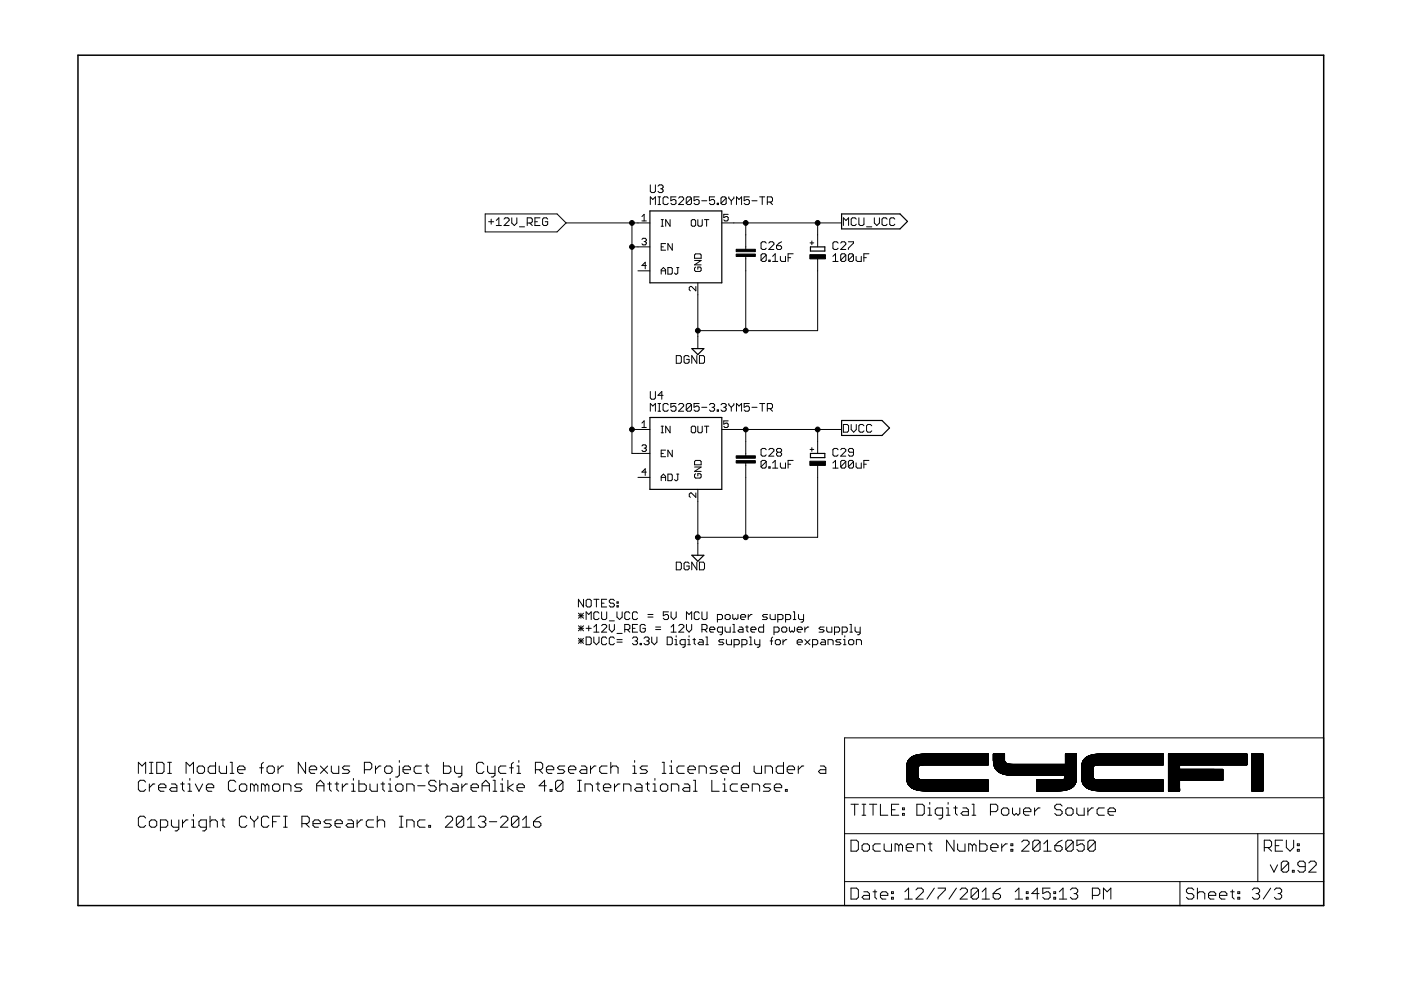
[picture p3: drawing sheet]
<svg xmlns="http://www.w3.org/2000/svg" width="297mm" height="210mm" viewBox="0 0 297 210" stroke-linecap="round" stroke-linejoin="round" font-family="sans-serif">
<g fill="none" stroke="#000" stroke-width=".21">
<path d="M137.9 39.2v1.4l.2 .2h.6l.3-.2v-1.4M139.5 39.5l.3-.3h.5l.3 .3v.3l-.3 .2M102.9 45.4h15.2l1.9 1.9-1.9 1.9h-15.2zM103.6 47h1.1M104.1 46.5v1M105.2 46.7l.6-.5v1.6M105.2 47.8h1.1M106.9 46.5l.2-.3h.6l.2 .3v.2l-1 1.1h1M108.5 46.2v1.1l.6 .5 .5-.5v-1.1M110.1 48.1h1.1M111.8 47.3h.8l.3-.3v-.5l-.3-.3h-.8v1.6M112.3 47.3l.6 .5"/>
<path d="M113.4 47h.5M114.5 46.2h-1.1v1.6h1.1M116.1 46.5l-.2-.3h-.6l-.3 .3v1l.3 .3h.6l.2-.3v-.5h-.5M120 47.3h17.8M134 52.3h3.8M134 47.3v48.8h3.8M135.3 57.4h2.5M136.1 45.9l.5-.5v1.4M136.1 46.8h.9M136.1 50.8l.2-.3h.5l.2 .3-.2 .4M136.6 51.2h.2M136.8 51.2l.2 .3-.2 .4h-.5l-.2-.2"/>
<path d="M137 56.3h-.9l.7-.7v1.4M137.9 43.4v-1.7l.5 .6 .6-.6v1.7M139.5 43.4h.6M139.5 41.7h.6M139.8 41.7v1.7M140.1 40h.2M140.2 48h.5M140.2 46.6h.5M140.2 58.1v-.9l.5-.5 .4 .5v.9M140.2 52.3h.5M140.2 57.4h.9M140.3 40l.3 .3v.3l-.3 .2h-.5l-.3-.2"/>
<path d="M140.4 46.6v1.4M141.1 51.6h-.9v1.4h.9M141.6 56.7h.7l.2 .3v.9l-.2 .2h-.7zM141.7 42l-.3-.3h-.5l-.3 .3v1.1l.3 .3h.5l.3-.3M142.1 46.6v1.4l-1-1.4v1.4M142.5 51.6v1.4l-.9-1.4v1.4M143.3 41.7h-1.1v.9l.6-.3h.2l.3 .3v.5l-.3 .3h-.5l-.3-.3M143.5 56.7h.4M143.7 56.7v1.2l-.2 .2-.5-.2M143.9 42l.2-.3h.6l.2 .3v.3l-1 1.1h1M146.6 42v1.1l-.3 .3h-.5l-.3-.3M146.6 42l-.3-.3h-.5l-.3 .3v1.1"/>
<path d="M146.6 42l-1.1 1.1M146.8 46.6h.5l.2 .2v.9l-.2 .3h-.5l-.2-.3v-.9zM147.3 55.2h1.4l-1.4 1h1.4M147.5 56.6l-.2 .3v.4l.2 .3h.9l.3-.3v-.4l-.3-.3h-.4v.5M147.5 53.8h.9l.3 .3v.7h-1.4v-.7zM148 46.6v1.1l.2 .3h.5l.2-.3v-1.1M148 60v13.9M148.2 41.7h-1v.9l.5-.3h.3l.2 .3v.5l-.2 .3h-.6l-.2-.3M148.8 42.6h1.1M149.4 46.6h.9M149.8 46.6v1.4M151.5 41.7h-1.1v.9l.8-.3 .3 .3v.5l-.3 .3h-.5l-.3-.3"/>
<path d="M152.1 43.1h.2v.3h-.2zM153 47.3h25.4M154 42v1.1l-.3 .3h-.6l-.2-.3M154 42l-.3-.3h-.6l-.2 .3v1.1M154 42l-1.1 1.1M154.4 45.4h-.9v.7l.7-.2 .2 .2v.5l-.2 .2h-.5l-.2-.2M154.5 41.7v.3l.5 .6M155 42.6v.8M155.6 41.7v.3l-.6 .6M156.1 43.4v-1.7l.6 .6 .5-.6v1.7M158.1 47.3v5.6M158.1 54.4v15.7"/>
<path d="M158.9 41.7h-1.1v.9l.8-.3 .3 .3v.5l-.3 .3h-.5l-.3-.3M159.4 42.6h1.1M161.1 41.7h1M161.6 41.7v1.7M162.5 51.5l-.3-.2h-.6l-.2 .2v1.1l.2 .3h.6l.3-.3M162.5 54.1l-.3-.3h-.6l-.2 .3v1.1M162.5 54.1v1.1l-.3 .2h-.6l-.2-.2M162.5 54.1l-1.1 1.1M162.7 42.8h.8l.3-.2v-.6l-.3-.3h-.8v1.7M163 55.2h.3v.2h-.3zM163 51.5l.3-.2h.5l.3 .2v.3l-1.1 1.1h1.1M163.2 42.8l.6 .6"/>
<path d="M163.8 55.4h1.1M163.8 54.4l.6-.6v1.6M164.6 52.1h.9l.2 .2v.3l-.2 .3h-.6l-.3-.3zM165.5 54.4v.8l.2 .2h.8v-1M165.7 51.3l-1.1 .8M167.1 54.6h.5M168.2 53.8h-1.1v1.6M171.7 51.5h.8M172.1 51.1v.8M173.4 47.3v5M173.4 54.9v15.2h-25.4M176.6 55.4h1.1"/>
<path d="M176.6 54.4l.5-.6v1.6M177.7 51.5l-.3-.2h-.5l-.3 .2v1.1l.3 .3h.5l.3-.3M178.2 51.5l.3-.2h.5l.3 .2v.3l-1.1 1.1h1.1M178.8 47.8v-1.6l.6 .5 .5-.5v1.6M179.3 54.1l-.3-.3h-.5l-.3 .3v1.1M179.3 54.1v1.1l-.3 .2h-.5l-.3-.2M179.3 54.1l-1.1 1.1M179.9 51.3h1.1v.2l-1.1 1.1v.3M181 54.1l-.3-.3h-.6l-.2 .3v1.1M181 54.1v1.1l-.3 .2h-.6l-.2-.2M181 54.1l-1.1 1.1M181.5 54.4v.8l.3 .2h.8v-1"/>
<path d="M181.5 46.5l-.2-.3h-.6l-.2 .3v1l.2 .3h.6l.2-.3M182.1 46.2v1.3l.3 .3h.5l.3-.3v-1.3M183.2 54.6h.5M183.7 48.1h1.1M184.2 53.8h-1v1.6M185.4 46.2v1.1l.5 .5 .6-.5v-1.1M188.1 46.5l-.3-.3h-.5l-.3 .3v1l.3 .3h.5l.3-.3M189.7 46.5l-.2-.3h-.6l-.3 .3v1l.3 .3h.6l.2-.3M143.4 75.4h.8l.3 .3v1.1l-.3 .2h-.8zM146.1 75.7l-.3-.3h-.5l-.3 .3v1.1l.3 .2h.5l.3-.2v-.6h-.5M147.5 60.7v1l-.9-1-.5 .3v.4l.3 .3M147.7 75.4v1.6l-1-1.6v1.6"/>
<path d="M148.3 75.4h.8l.3 .3v1.1l-.3 .2h-.8zM134 91.1h3.8M136.1 89.7l.5-.5v1.4M136.1 94.6l.2-.3h.5l.2 .3-.2 .4M136.1 90.6h.9M136.6 95h.2M136.8 95l.2 .2-.2 .5h-.5l-.2-.2M137.9 83v1.4l.2 .2h.6l.3-.2v-1.4M137.9 87.2v-1.6l.5 .5 .6-.5v1.6M139.5 87.2h.6M139.5 85.6h.6M139.8 85.6v1.6"/>
<path d="M140.2 91.8h.5M140.2 90.4h.5M140.2 96.1h.5M140.4 90.4v1.4M140.6 83.8h-1.1l.8-.8v1.6M141.1 95.4h-.9v1.4h.9M141.7 85.8l-.3-.2h-.5l-.3 .2v1.1l.3 .3h.5l.3-.3M142.1 90.4v1.4l-1-1.4v1.4M142.5 95.4v1.4l-.9-1.4v1.4M143.3 85.6h-1.1v.8l.6-.3h.2l.3 .3v.5l-.3 .3h-.5l-.3-.3M143.9 85.8l.2-.2h.6l.2 .2v.3l-1 1.1h1M146.6 85.8l-.3-.2h-.5l-.3 .2v1.1"/>
<path d="M146.6 85.8v1.1l-.3 .3h-.5l-.3-.3M146.6 85.8l-1.1 1.1M146.8 90.4h.5l.2 .2v.9l-.2 .3h-.5l-.2-.3v-.9zM147.3 97.9l.2-.3h.9l.3 .3v.7h-1.4zM147.3 99h1.4l-1.4 .9h1.4M148 90.4v1.1l.2 .3h.5l.2-.3v-1.1M148.2 85.6h-1v.8l.5-.3h.3l.2 .3v.5l-.2 .3h-.6l-.2-.3M148.8 86.4h1.1M149.4 90.4h.9M149.8 90.4v1.4M150.4 85.8l.3-.2h.5l.3 .2v.3l-.3 .3M151 86.4h.2"/>
<path d="M151.2 86.4l.3 .2v.3l-.3 .3h-.5l-.3-.3M152.1 86.9h.2v.3h-.2zM152.9 85.8l.2-.2h.6l.3 .2v.3l-.3 .3M153 91.1h25.4M153.4 86.4h.3M153.7 86.4l.3 .2v.3l-.3 .3h-.6l-.2-.3M154.4 89.2h-.9v.7l.7-.2 .2 .2v.5l-.2 .2h-.5l-.2-.2M154.5 85.6v.2l.5 .6M155 86.4v.8M155.6 85.6v.2l-.6 .6M156.1 87.2v-1.6l.6 .5 .5-.5v1.6M158.1 91.1v5.5"/>
<path d="M158.1 98.2v15.7M158.9 85.6h-1.1v.8l.5-.3h.3l.3 .3v.5l-.3 .3h-.5l-.3-.3M159.4 86.4h1.1M161.1 85.6h1M161.6 85.6v1.6M162.5 95.4l-.3-.3h-.6l-.2 .3v1l.2 .3h.6l.3-.3M162.5 97.9l-.3-.3h-.6l-.2 .3v1.1M162.5 97.9v1.1l-.3 .3h-.6l-.2-.3M162.5 97.9l-1.1 1.1M162.7 86.6h.8l.3-.2v-.6l-.3-.2h-.8v1.6M163 99h.3v.3h-.3zM163 95.4l.3-.3h.5l.3 .3v.2l-1.1 1.1h1.1"/>
<path d="M163.2 86.6l.6 .6M163.8 98.1l.6-.5v1.7M163.8 99.3h1.1M164.9 95.9l-.3-.3v-.2l.3-.3h.6l.2 .3v.2l-.2 .3M164.9 95.9l-.3 .3v.2l.3 .3h.6l.2-.3v-.2l-.2-.3M164.9 95.9h.6M165.5 98.1v.9l.2 .3h.8v-1.2M167.1 98.4h.5M168.2 97.6h-1.1v1.7M171.7 95.3h.8M172.1 94.9v.8M173.4 91.1v5"/>
<path d="M173.4 98.7v15.2h-25.4M176.6 98.1l.5-.5v1.7M176.6 99.3h1.1M177.7 95.4l-.3-.3h-.5l-.3 .3v1l.3 .3h.5l.3-.3M178.2 95.4l.3-.3h.5l.3 .3v.2l-1.1 1.1h1.1M178.8 90h.8l.3 .3v1.1l-.3 .2h-.8zM179.3 97.9l-.3-.3h-.5l-.3 .3v1.1M179.3 97.9v1.1l-.3 .3h-.5l-.3-.3M179.3 97.9l-1.1 1.1M180.5 90v1.1l.5 .5 .5-.5v-1.1M181 95.9h-.9l-.2-.3v-.2l.2-.3h.6l.3 .3v1l-.3 .3h-.6l-.2-.3M181 97.9l-.3-.3h-.6l-.2 .3v1.1"/>
<path d="M181 97.9v1.1l-.3 .3h-.6l-.2-.3M181 97.9l-1.1 1.1M181.5 98.1v.9l.3 .3h.8v-1.2M183.2 98.4h.5M183.2 90.3l-.3-.3h-.5l-.3 .3v1.1l.3 .2h.5l.3-.2M184.2 97.6h-1v1.7M184.8 90.3l-.2-.3h-.6l-.3 .3v1.1l.3 .2h.6l.2-.2M135.3 101.2h2.5M137 100.1h-.9l.7-.7v1.4M140.2 101.9v-.9l.5-.5 .4 .5v.9M140.2 101.2h.9M141.6 100.5h.7l.2 .3v.9l-.2 .2h-.7z"/>
<path d="M143.4 119.2h.8l.3 .3v1l-.3 .3h-.8zM143.5 100.5h.4M143.7 100.5v1.2l-.2 .2-.5-.2M146.1 119.5l-.3-.3h-.5l-.3 .3v1l.3 .3h.5l.3-.3v-.5h-.5M147.5 100.4l-.2 .3v.4l.2 .3h.9l.3-.3v-.4l-.3-.3h-.4v.5M147.5 104.5v1l-.9-1-.5 .3v.4l.3 .3M147.7 119.2v1.6l-1-1.6v1.6M148 103.8v13.9M148.3 119.2h.8l.3 .3v1l-.3 .3h-.8zM122.6 130l1.1 1.1M122.6 130.6h1.1M122.6 132.7l1.1 1.1"/>
<path d="M122.6 133.2h1.1M122.6 135.3l1.1 1.1M122.6 135.9h1.1M123.2 130v1.1M123.2 132.7v1.1M123.2 135.3v1.1M123.7 127.1v1.6l-1.1-1.6v1.6M123.7 130l-1.1 1.1M123.7 132.7l-1.1 1.1M123.7 135.3l-1.1 1.1M124.3 131.4v-1.7l.5 .6 .5-.6v1.7M124.3 135.1h.8l.2 .2v1.1l-.2 .3h-.8z"/>
<path d="M124.3 133.2h1M124.5 127.1h.6l.2 .2v1.1l-.2 .3h-.6l-.2-.3v-1.1zM124.8 132.7v1.1M125.9 127.1h1.1M125.9 132.9l.5-.5v1.6M125.9 135.1v1l.5 .6 .6-.6v-1M125.9 134h1.1M126.4 127.1v1.6M127 130l-.3-.3h-.5l-.3 .3v1.1l.3 .3h.5l.3-.3M127.6 129.7v1.4l.2 .3h.6l.2-.3v-1.4M127.6 127.9h.5M127.6 132.7l.2-.3h.6l.2 .3v.2l-1 1.1h1"/>
<path d="M128.6 127.1h-1v1.6h1M128.6 135.3l-.2-.2h-.6l-.2 .2v1.1l.2 .3h.6l.2-.3M129.2 132.4v1.1l.5 .5 .6-.5v-1.1M129.2 131.6h1.1M130.3 127.3l-.3-.2h-.5l-.3 .2v.3l.3 .3h.5l.3 .3v.2l-.3 .3h-.5l-.3-.3M130.3 135.3l-.3-.2h-.5l-.3 .2v1.1l.3 .3h.5l.3-.3M130.8 128.4h.3v.3h-.3zM130.8 127.6h.3v.3h-.3zM130.8 129.7v1.1l.6 .6 .5-.6v-1.1M130.8 134.3h1.1M130.8 136.1h1.1M130.8 135.6h1.1"/>
<path d="M132.5 133.5h.8l.2-.3v-.5l-.2-.3h-.8v1.6M133 133.5l.5 .5M133.5 130l-.2-.3h-.6l-.2 .3v1.1l.2 .3h.6l.2-.3M134.1 133.2h.5M134.1 135.3l.3-.2h.5l.3 .2v.3l-.3 .3M134.6 135.9h.3M134.9 135.9l.3 .2v.3l-.3 .3h-.5l-.3-.3M135.2 130l-.3-.3h-.5l-.3 .3v1.1l.3 .3h.5l.3-.3M135.2 132.4h-1.1v1.6h1.1M135.7 136.4h.3v.3h-.3zM136.5 135.3l.3-.2h.6l.2 .2v.3l-.2 .3M136.8 132.7l-.3-.3h-.5l-.3 .3v1.1l.3 .2h.5l.3-.2v-.6h-.5"/>
<path d="M137.1 135.9h.3M137.4 135.9l.2 .2v.3l-.2 .3h-.6l-.3-.3M137.4 130.8h1.1M137.4 130.3h1.1M138.2 135.1v1l.5 .6 .6-.6v-1M139 133.5h1.1M139 132.9h1.1M141.5 135.1h.8l.2 .2v1.1l-.2 .3h-.8zM141.7 129.7h-1.1v.9l.6-.3h.3l.2 .3v.5l-.2 .3h-.6l-.3-.3M142.3 129.7v1.1l.5 .6 .6-.6v-1.1M142.3 134h1.1M142.3 132.9l.5-.5v1.6"/>
<path d="M143.1 135.6h.3v1.1M143.1 136.7h.5M143.4 134.8v.3M143.9 132.7l.3-.3h.5l.3 .3v.2l-1.1 1.1h1.1M145.3 136.7h-.8l-.3-.3v-.5l.3-.3h.8v1.4l-.3 .2h-.3M145.5 131.4v-1.7l.6 .6 .5-.6v1.7M145.5 132.4v1.1l.6 .5 .5-.5v-1.1M145.8 136.7h.6M145.8 135.6h.3v1.1M146.1 134.8v.3M146.9 135.6h.5M147.2 135.3v1.1l.2 .3"/>
<path d="M148.3 130l-.3-.3h-.5l-.3 .3v1.1l.3 .3h.5l.3-.3M148.3 135.6h.5l.3 .3v.8h-.8l-.3-.3 .3-.3h.8M148.8 129.7v1.4l.3 .3h.5l.3-.3v-1.4M148.8 133.5h.8l.3-.3v-.5l-.3-.3h-.8v1.6M149.4 133.5l.5 .5M149.6 135.1h.3v1.6M149.6 136.7h.6M150.5 133.5h1.1v-.3l-.3-.3h-.6l-.2 .3v.6l.2 .2h.6M152.1 131.4h.8l.3-.3v-.5l-.3-.3h-.8v1.6M153.2 134h-.8l-.3-.2v-.6l.3-.3h.8v1.4l-.3 .3h-.3M153.5 135.6h-.9l-.2 .3 .2 .2h.6l.3 .3-.3 .3h-.8M153.7 130.6l.3-.3h.5l.3 .3v.5l-.3 .3h-.5l-.3-.3z"/>
<path d="M153.7 132.9v.9l.3 .2h.8v-1.1M154 135.6v.8l.3 .3h.8v-1.1M155.4 132.4h.2v1.6M155.4 130.3v.8l.2 .3 .3-.3 .3 .3 .3-.3v-.8M155.4 134h.5M155.6 136.7h.9l.2-.3v-.5l-.2-.3h-.9v1.6M156.7 132.9h.6l.2 .3v.8h-.8l-.2-.2 .2-.3h.8M157 130.8h1.1v-.2l-.3-.3h-.5l-.3 .3v.5l.3 .3h.5M157.3 136.7h.8l.3-.3v-.5l-.3-.3h-.8v1.6M158.1 132.9h.5M158.4 132.7v1.1l.2 .2M158.6 130.3v1.1"/>
<path d="M158.9 135.1h.3v1.6M158.9 136.7h.6M159.2 133.5h1.1v-.3l-.3-.3h-.5l-.3 .3v.6l.3 .2h.5M159.4 130.3h-.2l-.6 .5M160 135.6v.8l.3 .3h.8M161.1 135.6v1.4l-.3 .2h-.3M161.9 132.4v1.6h-.8l-.3-.2v-.6l.3-.3h.8M162.7 130.3h-.8l-.3 .3 .3 .2h.6l.2 .3-.2 .3h-.9M163.3 130.3v.8l.3 .3h.8v-1.1M163.3 135.9h.5M163.8 135.1l-.2 .2v1.4M164.1 134h.8l.3-.2v-.6l-.3-.3h-.8v1.7"/>
<path d="M164.7 135.6h.5l.3 .3v.5l-.3 .3h-.5l-.3-.3v-.5zM164.9 131.4h.8l.3-.3v-.5l-.3-.3h-.8v1.6M166 135.6v1.1M166 132.9h.6l.2 .3v.6l-.2 .2h-.6l-.3-.2v-.6zM166.6 131.4h.8l.2-.3v-.5l-.2-.3h-.8v1.6M166.8 135.6h-.2l-.6 .5M167.4 132.9v.9l.2 .2 .3-.2 .3 .2 .3-.2v-.9M168.2 129.7h.3v1.7M168.2 131.4h.5M169 133.5h1.1v-.3l-.3-.3h-.5l-.3 .3v.6l.3 .2h.5M169 136.1h1.1v-.2l-.3-.3h-.5l-.3 .3v.5l.3 .3h.5M169.3 130.3v.8l.3 .3h.8"/>
<path d="M170.4 130.3v1.3l-.3 .3h-.3M170.6 132.9v1.1M170.6 135.6l1.1 1.1M171.5 132.9h-.3l-.6 .6M171.7 135.6l-1.1 1.1M172.3 136.7h.8l.3-.3v-.5l-.3-.3h-.8v1.6M174.2 135.6h.5l.3 .3v.8h-.8l-.3-.3 .3-.3h.8M174.7 132.9h-.8l-.2 .3 .2 .3h.6l.2 .3-.2 .2h-.8M175.3 132.9v.9l.3 .2h.8v-1.1M175.6 136.7v-1.1h.8l.2 .3v.8M176.9 134h.8l.3-.2v-.6l-.3-.3h-.8v1.7M178.3 135.6h-.8l-.3 .3 .3 .2h.5l.3 .3-.3 .3h-.8"/>
<path d="M178.6 134h.8l.2-.2v-.6l-.2-.3h-.8v1.7M178.8 136.7h.6M178.8 135.6h.3v1.1M179.1 134.8v.3M180.2 135.6h.5l.3 .3v.5l-.3 .3h-.5l-.3-.3v-.5zM180.2 134h.5M180.2 132.4h.3v1.6M181.3 132.9v.9l.3 .2h.8M181.6 136.7v-1.1h.8l.2 .3v.8M182.4 132.9v1.4l-.3 .3h-.3M179.1 156.4h101.5v35.6h-101.5zM194.7 160h14.8"/>
<path d="M195 159.9h14.5M195.6 159.9h13.9M196.4 159.8h13.1M210.6 160h2.4M210.6 159.9h2.4M210.6 159.8h2.4M225.9 160h2.3M225.9 159.9h2.3M225.9 159.8h2.3M231.9 160h14.7M232.1 159.9h14.5M232.7 159.9h13.9"/>
<path d="M233.6 159.8h13M247.7 160h16.7M247.7 159.9h16.7M247.7 159.8h16.7M265.4 160h2.4M265.4 159.9h2.4M265.4 159.8h2.4M29.3 164v-2.4l.8 .8 .8-.8v2.4M30.9 165.8l-.4-.4h-.8l-.4 .4v1.6l.4 .4h.8l.4-.4M30.9 173.4l-.4-.3h-.8l-.4 .3v1.6l.4 .4h.8l.4-.4M31.7 164h.7M31.7 161.6h.7"/>
<path d="M31.7 174.2l.4-.4h.7l.4 .4v.8l-.4 .4h-.7l-.4-.4zM31.7 166.2v1.6M32.1 161.6v2.4M32.8 166.2h-.4l-.7 .8M33.2 161.6h1.2l.4 .4v1.6l-.4 .4h-1.2zM33.6 167h1.6v-.4l-.4-.4h-.8l-.4 .4v.8l.4 .4h.8M34 175.4h1.2l.4-.4v-.8l-.4-.4h-1.2v2.4M35.6 164h.7M35.6 161.6h.7M36 161.6v2.4M36.3 166.2h.8l.4 .4v1.2h-1.2l-.3-.4 .3-.4h1.2M36.3 173.8v1.2l.4 .4h1.2"/>
<path d="M37.9 173.8v2l-.4 .4h-.4M38.3 166.2h.8M38.7 165.8v1.6l.4 .4M38.7 173.8v1.6M39.5 164v-2.4l.7 .8 .8-.8v2.4M39.9 167.8h.7M39.9 166.2h.3v1.6M39.9 173.8h-.4l-.8 .8M40.2 165.1v.3M40.6 173.8h.4v1.6M40.6 175.4h.8M41 172.7v.4"/>
<path d="M41.4 166.2l.8 1.6 .8-1.6M41.8 162.8l.4-.4h.8l.4 .4v.8l-.4 .4h-.8l-.4-.4zM43.8 167h1.5v-.4l-.4-.4h-.8l-.3 .4v.8l.3 .4h.8M43.8 175.4h-1.2l-.4-.4v-.8l.4-.4h1.2v2l-.4 .4h-.4M44.5 174.2l.4-.4h.8l.4 .4v1.2M44.5 173.1v2.3M45.7 161.6v2.4h-1.2l-.4-.4v-.8l.4-.4h1.2M46.5 162.4v1.2l.4 .4h1.1v-1.6M46.9 173.8h.7M47.3 173.4v1.6l.3 .4M48.8 164h.8M48.8 161.6h.4v2.4"/>
<path d="M50 165.8l-.4-.4h-.8l-.4 .4v1.6l.4 .4h.8l.4-.4M50.4 163.2h1.5v-.4l-.4-.4h-.7l-.4 .4v.8l.4 .4h.7M50.8 166.6l.4-.4h.7l.4 .4v.8l-.4 .4h-.7l-.4-.4zM52.3 173.4l-.4-.3h-.7l-.4 .3v1.6l.4 .4h.7l.4-.4M53.1 173.1v.3l.8 .8M53.9 166.6l-.4-.4h-.4v1.6M53.9 166.6v1.2M53.9 174.2v1.2M53.9 166.6l.4-.4 .4 .4v1.2M54.7 173.1v.3l-.8 .8M55.1 162.8h.7M55.8 161.6l-.4 .4v2"/>
<path d="M56.2 166.6l-.4-.4h-.4v1.6M56.2 166.6v1.2M56.2 166.6l.4-.4 .4 .4v1.2M56.6 162.8l.4-.4h.8l.4 .4v.8l-.4 .4h-.8l-.4-.4zM57 173.4l-.4-.3h-.8l-.4 .3v1.6l.4 .4h.8l.4-.4M57.8 166.6l.4-.4h.7l.4 .4v.8l-.4 .4h-.7l-.4-.4zM57.8 174.2h.8M58.9 162.4v1.6M59.3 173.1h-1.5v2.3M60.1 162.4h-.4l-.8 .8M60.1 167.8v-1.6h1.2l.4 .4v1.2M60.1 173.1h.8"/>
<path d="M60.1 175.4h.8M60.5 173.1v2.3M64 174.6h1.2l.4-.4v-.8l-.4-.3h-1.2v2.3M64 166.2h-1.2l-.3 .4 .3 .4h.8l.4 .4-.4 .4h-1.1M64.8 161.6v2.4l-1.6-2.4v2.4M64.8 174.6l.8 .8M65.6 163.2h1.5v-.4l-.4-.4h-.7l-.4 .4v.8l.4 .4h.7M66.4 174.6h1.5v-.4l-.4-.4h-.8l-.3 .4v.8l.3 .4h.8M67.1 167.8v-1.6l.8-.8 .8 .8v1.6M67.1 166.6h1.6M67.9 162.4l1.6 1.6M69.5 162.4l-1.6 1.6"/>
<path d="M69.5 166.2h.8M69.9 165.8v1.6l.4 .4M70.3 162.4v1.2l.3 .4h1.2v-1.6M70.3 173.8h-1.2l-.4 .4 .4 .4h.8l.4 .4-.4 .4h-1.2M71 166.2h.8M71 174.6h1.6v-.4l-.4-.4h-.8l-.4 .4v.8l.4 .4h.8M71.4 165.8v1.6l.4 .4M72.6 166.2v1.6M73.8 166.2h-.4l-.8 .8M73.8 173.8h.7l.4 .4v1.2h-1.1l-.4-.4 .4-.4h1.1M74.1 162.4h-1.1l-.4 .4 .4 .4h.8l.3 .4-.3 .4h-1.2M74.5 167.8h.8"/>
<path d="M74.5 166.2h.4v1.6M74.9 165.1v.3M75.7 173.8v1.6M76.1 165.4v2.4h1.2l.4-.4v-.8l-.4-.4h-1.2M76.9 173.8h-.4l-.8 .8M77.3 163.2h1.1l.4-.4v-.8l-.4-.4h-1.1v2.4M78.4 166.2v1.2l.4 .4h1.2v-1.6M79.2 173.8h-1.2l-.3 .4v.8l.3 .4h1.2M79.6 162.4v1.6M80 174.2l.4-.4h.8l.4 .4v1.2M80 173.1v2.3M80.8 162.4h-.4l-.8 .8"/>
<path d="M80.8 166.2h.8M81.2 165.8v1.6l.4 .4M81.6 162.8l.3-.4h.8l.4 .4v.8l-.4 .4h-.8l-.3-.4zM82.3 167.8h.8M82.3 166.2h.4v1.6M82.7 165.1v.3M83.9 166.6l.4-.4h.8l.3 .4v.8l-.3 .4h-.8l-.4-.4zM84.7 162.4v2l-.4 .3h-.4M84.7 161.2v.4M84.7 173.1h.7M84.7 175.4h.7M85.1 173.1v2.3"/>
<path d="M85.4 163.2h1.6v-.4l-.4-.4h-.7l-.5 .4v.8l.5 .4h.7M86.2 167.8v-1.6h1.2l.4 .4v1.2M86.2 175.4v-1.6h1.2l.4 .4v1.2M88.6 166.6h1.5M89.3 162.4h-1.1l-.4 .4v.8l.4 .4h1.1M90.1 162.4h.8M90.1 173.8h-1.1l-.4 .4v.8l.4 .4h1.1M90.5 162v1.6l.4 .4M90.9 175h.4v.4h-.4zM92.5 165.8l-.4-.4h-.8l-.4 .4v.4l.4 .4h.8l.4 .4v.4l-.4 .4h-.8l-.4-.4M93.2 166.6l.4-.4h.8l.4 .4v1.2M93.2 165.4v2.4"/>
<path d="M94 161.6v2.4h1.2l.4-.4v-.8l-.4-.4h-1.2M94.4 173.4l.4-.3h.8l.4 .3v.4l-1.6 1.6h1.6M96 166.2h.8l.3 .4v1.2h-1.1l-.4-.4 .4-.4h1.1M96.4 162.4v1.2l.4 .4h1.1M97.9 162.4v2l-.4 .3h-.4M97.9 166.2v1.6M98.3 173.4l-.4-.3h-.8l-.3 .3v1.6M98.3 173.4v1.6l-.4 .4h-.8l-.3-.4M98.3 173.4l-1.5 1.6M99.1 166.2h-.4l-.8 .8M99.1 173.8l.8-.7v2.3M99.1 175.4h1.5"/>
<path d="M99.9 167h1.5v-.4l-.4-.4h-.7l-.4 .4v.8l.4 .4h.7M101.4 173.4l.4-.3h.8l.4 .3v.4l-.4 .4M102.2 166.6h1.6M102.2 167.8v-1.6l.8-.8 .8 .8v1.6M102.2 174.2h.4M102.6 162l-.4-.4h-.8l-.4 .4v1.6l.4 .4h.8l.4-.4M102.6 174.2l.4 .4v.4l-.4 .4h-.8l-.4-.4M103.4 162.4v1.2l.4 .4h1.1M103.8 174.2h1.5M104.5 165.4h.4v2.4M104.5 167.8h.8M104.9 162.4v2l-.4 .3h-.3"/>
<path d="M106.1 167.8h.8M106.1 166.2h.4v1.6M106.1 173.4l.4-.3h.8l.4 .3v.4l-1.6 1.6h1.6M106.5 165.1v.3M107.3 162.4h-1.2l-.4 .4v.8l.4 .4h1.2M107.7 165.4v2.4M108.1 162.8h.7M108.8 161.6l-.4 .4v2M108.8 166.2l-1.1 .8 1.1 .8M109.6 164h.8M109.6 162.4h.4v1.6M109.6 167h1.6v-.4l-.4-.4h-.8l-.4 .4v.8l.4 .4h.8"/>
<path d="M110 173.4v1.6l-.4 .4h-.8l-.4-.4M110 173.4l-.4-.3h-.8l-.4 .3v1.6M110 161.2v.4M110 173.4l-1.6 1.6M110.8 175.4h1.6M110.8 173.8l.8-.7v2.3M113.1 174.2h1.2l.4 .4v.4l-.4 .4h-.8l-.4-.4zM113.5 163.2h1.2l.4-.4v-.8l-.4-.4h-1.2v2.4M114.3 163.2l.8 .8M114.7 173.1l-.8 .3-.8 .8M115.8 163.2h1.6v-.4l-.4-.4h-.8l-.4 .4v.8l.4 .4h.8M115.8 166.6h-1.5l1.2-1.2v2.4"/>
<path d="M116.6 167.4h.4v.4h-.4zM119.4 165.8l-.4-.4h-.8l-.4 .4v1.6M119.4 165.8v1.6l-.4 .4h-.8l-.4-.4M119.4 165.8l-1.6 1.6M119.7 162.4h-1.1l-.4 .4 .4 .4h.8l.3 .4-.3 .4h-1.2M120.5 163.2h1.6v-.4l-.4-.4h-.8l-.4 .4v.8l.4 .4h.8M122.5 165.4h.8M122.5 167.8h.8M122.9 165.4v2.4M123.3 162.4h.7l.4 .4v1.2h-1.1l-.4-.4 .4-.4h1.1M124 167.8v-1.6h1.2l.4 .4v1.2M125.2 162.4v1.6"/>
<path d="M126.4 162.4h-.4l-.8 .8M126.4 166.2h.7M126.8 165.8v1.6l.3 .4M127.9 167h1.6v-.4l-.4-.4h-.8l-.4 .4v.8l.4 .4h.8M128.7 162.4h-1.1l-.5 .4v.8l.5 .4h1.1M129.5 162.8l.4-.4h.8l.3 .4v1.2M129.5 161.6v2.4M130.3 166.2v1.6M131.4 166.2h-.4l-.7 .8M132.2 167.8v-1.6h1.2l.4 .4v1.2M134.2 164h.7M134.2 162.4h.4v1.6"/>
<path d="M134.6 161.2v.4M134.9 166.2h.8l.4 .4v1.2h-1.2l-.3-.4 .3-.4h1.2M136.9 166.2h.8M137.3 162.4h-1.2l-.4 .4 .4 .4h.8l.4 .4-.4 .4h-1.2M137.3 165.8v1.6l.4 .4M138.5 167.8h.7M138.5 166.2h.4v1.6M138.9 165.1v.3M140 166.6l.4-.4h.8l.4 .4v.8l-.4 .4h-.8l-.4-.4zM140.4 164h.8M140.4 161.6h.4v2.4M142 164h.7"/>
<path d="M142 162.4h.3v1.6M142.3 161.2v.4M142.3 167.8v-1.6h1.2l.4 .4v1.2M145.1 162.4h-1.2l-.4 .4v.8l.4 .4h1.2M145.1 166.2h.8l.3 .4v1.2h-1.1l-.4-.4 .4-.4h1.1M145.9 163.2h1.5v-.4l-.4-.4h-.8l-.3 .4v.8l.3 .4h.8M147 165.4h.4v2.4M147 167.8h.8M148.2 164v-1.6h1.2l.4 .4v1.2M150.9 165.4v2.4h1.6M152.1 162.4h-1.2l-.4 .4 .4 .4h.8l.4 .4-.4 .4h-1.2M152.9 163.2h1.5v-.4l-.3-.4h-.8l-.4 .4v.8l.4 .4h.8"/>
<path d="M153.3 167.8h.8M153.3 166.2h.3v1.6M153.6 165.1v.3M156.4 166.2h-1.2l-.4 .4v.8l.4 .4h1.2M156.8 161.6v2.4h-1.2l-.4-.4v-.8l.4-.4h1.2M157.2 167h1.5v-.4l-.4-.4h-.8l-.3 .4v.8l.3 .4h.8M159.5 167.8v-1.6h1.2l.4 .4v1.2M159.9 162.4v1.2l.4 .4h1.2v-1.6M162.2 164v-1.6h1.2l.4 .4v1.2M163.4 166.2h-1.2l-.4 .4 .4 .4h.8l.4 .4-.4 .4h-1.2M164.2 167h1.5v-.4l-.3-.4h-.8l-.4 .4v.8l.4 .4h.8M166.1 161.6v2.4h-1.1l-.4-.4v-.8l.4-.4h1.1"/>
<path d="M166.5 167.4h.4v.4h-.4zM166.9 163.2h1.6v-.4l-.4-.4h-.8l-.4 .4v.8l.4 .4h.8M169.2 162.4v1.6M170.4 162.4h-.4l-.8 .8M173.9 162.4h.8l.4 .4v1.2h-1.2l-.4-.4 .4-.4h1.2M179.1 176.8h101.5M179.1 169.1h101.5M180.4 170.5h1.6M180.4 178.1h1.2l.4 .4v1.6l-.4 .4h-1.2zM181.2 170.5v2.3M182.8 172.8h.8M182.8 170.5h.8"/>
<path d="M182.8 179.3l.4-.4h.7l.4 .4v.8l-.4 .4h-.7l-.4-.4zM183.2 170.5v2.3M184.3 170.5h1.6M185.1 170.5v2.3M186.7 170.5v2.3h1.5M186.7 178.9h-1.2l-.4 .4v.8l.4 .4h1.2M187.5 178.9v1.2l.3 .4h1.2v-1.6M189 171.7h.8M190.6 170.5h-1.6v2.3h1.6M190.6 179.3l-.4-.4h-.4v1.6M190.6 179.3l.4-.4 .3 .4v1.2M190.6 179.3v1.2"/>
<path d="M191.3 172.5h.4v.3h-.4zM191.3 171.3h.4v.4h-.4zM192.1 179.7h1.6v-.4l-.4-.4h-.8l-.4 .4v.8l.4 .4h.8M192.2 164h2.4M192.2 163.2h2.4M192.2 162.8h2.4M192.2 164.7h2.4M192.2 165.2h2.8M192.2 165.1l2.7 .1M192.2 165.1h2.6M192.2 165l2.6 .1M192.2 165h2.5"/>
<path d="M192.2 164.9l2.5 .1M192.2 164.9h2.5M192.2 164.8h2.5M192.2 164.8h2.4M192.2 164.6h2.4M192.2 164.5h2.4M192.2 164.4h2.4M192.2 164.3h2.4M192.2 164.2h2.4M192.2 164.1h2.4M192.2 163.9h2.4M192.2 163.8h2.4"/>
<path d="M192.2 163.7h2.4M192.2 163.6h2.4M192.2 163.5h2.4M192.2 163.4h2.4M192.2 163.3h2.4M192.2 163.1h2.4M192.2 163h2.4M192.2 162.9h2.4M192.2 162.7h2.5M192.3 165.4h17.2M192.3 165.3h3.5M192.3 165.2l3.1 .1"/>
<path d="M192.3 165.5h17.2M192.3 162.1h17.2M192.3 162h17.2M192.3 165.6h17.2M192.3 161.9h17.2M192.3 165.7h17.2M192.3 165.8h17.2M192.3 161.8h17.2M192.4 165.8h17.1M192.4 161.7h17.1M192.4 161.6h17.1M192.4 165.9h17.1"/>
<path d="M192.4 166h17.1M192.4 161.5h17.1M192.4 166.1h17.1M192.5 166.1h17M192.5 161.4h17M192.5 166.2h17M192.5 161.3h17M192.6 166.3h16.9M192.6 161.2h16.9M192.6 166.4h16.9M192.6 161.1h16.9M192.7 161.1h16.8"/>
<path d="M192.7 166.5h16.8M192.7 161h16.8M192.8 166.6h16.7M192.8 160.9h16.7M192.8 166.7h16.7M192.9 166.7h16.6M192.9 160.8h16.6M193 166.8h16.5M193 160.8h16.5M193 160.7h16.5M193.1 160.7h16.4M193.1 166.9h16.4"/>
<path d="M193.1 160.6h16.4M193.2 160.6h16.3M193.2 167h16.3M193.3 167h16.2M193.3 160.5h16.2M193.4 160.5h16.1M193.4 167.1h16.1M193.5 167.2h16M193.5 160.4h16M193.6 167.2h15.9M193.7 167.3h15.8M193.7 160.3h15.8"/>
<path d="M193.8 160.3h15.7M193.8 167.3h15.7M194 167.4h15.5M194 160.2h15.5M194.1 160.1h15.4M194.1 167.4h15.4M194.3 167.5h15.2M194.3 160.1h15.2M194.4 170.5h1.2l.4 .4v1.6l-.4 .3h-1.2zM194.4 160h15.1M194.5 167.5h15M194.6 162.9h-2.4"/>
<path d="M194.7 162.7h-2.5M194.7 162.6h-2.5M194.7 167.6h14.8M194.7 162.5h-2.5M194.8 162.5h-2.6M194.8 162.4h-2.6M194.9 162.3l-2.7 .1M195.1 162.3h-2.8M195.1 167.6h14.4M195.4 162.2l-3.1 .1M195.6 167.7h13.9M196.7 172.8h.8"/>
<path d="M196.7 171.3h.4v1.5M196.8 178.9h.8M197.1 170.1v.4M197.2 178.5v1.6l.4 .4M199.9 172.8h-1.2l-.4-.3v-.8l.4-.4h1.2v1.9l-.4 .4h-.4M200.6 172.8h.8M200.6 171.3h.4v1.5M201 170.1v.4M202.2 171.3h.8M202.3 178.1v2.4l-1.6-2.4v2.4M202.6 170.9v1.6l.4 .3M203 178.9v1.2l.4 .4h1.2v-1.6"/>
<path d="M204.2 171.3h.7l.4 .4v1.1h-1.1l-.4-.3 .4-.4h1.1M206.1 172.8h.8M206.1 170.5h.4v2.3M206.2 179.3l-.4-.4h-.4v1.6M206.2 179.3v1.2M206.2 179.3l.3-.4 .4 .4v1.2M207.7 178.1v2.4h1.2l.4-.4v-.8l-.4-.4h-1.2M209.5 162.2h-17.2M210 172.1h1.2l.3-.4v-.8l-.3-.4h-1.2v2.3M210.1 179.7h1.5v-.4l-.4-.4h-.8l-.3 .4v.8l.3 .4h.8M210.6 161.3h2.4M210.6 161.2h2.4"/>
<path d="M210.6 161.1h2.4M210.6 161h2.4M210.6 160.9h2.4M210.6 160.8h2.4M210.6 160.7h2.4M210.6 160.6h2.4M210.6 160.5h2.4M210.6 160.4h2.4M210.6 160.3h2.4M210.6 160.2h2.4M210.6 160.1h2.4M210.6 161.6h2.5"/>
<path d="M210.6 161.6l2.6 .1M210.6 161.5h2.5M210.6 161.4h2.4M210.6 161.3l2.4 .1M210.7 161.9h2.7M210.7 161.8h2.7M210.7 161.8h2.6M210.7 161.7h2.5M210.7 162h3.2M210.7 161.9h3M210.7 162.1h17.5M210.7 162l17.5 .1"/>
<path d="M210.7 162.2h17.5M210.8 162.3h17.4M210.8 162.4h17.4M210.8 162.5h17.4M210.8 162.6h17.4M210.9 162.6h17.3M210.9 162.7h17.3M210.9 162.8h17.3M211 162.9h17.2M211.1 163h17.1M211.1 163.1h17.1M211.2 163.1h17"/>
<path d="M211.2 163.2h17M211.3 163.3h16.9M211.4 163.4h16.8M211.5 163.5h16.7M211.6 163.6h16.6M211.7 163.7h16.5M211.8 163.7h16.4M211.9 163.8h16.3M212 163.8h16.2M212.1 163.9h16.1M212.2 163.9h16M212.3 164h15.9"/>
<path d="M212.3 171.7l.4-.4h.8l.4 .4v.8l-.4 .3h-.8l-.4-.3zM212.4 178.9v1.6M212.4 164h15.8M212.6 164.1h15.6M212.8 164.1h15.4M212.9 164.2h15.3M213.2 164.3h15M213.4 164.3h14.8M213.6 178.9h-.4l-.8 .8M213.8 164.4h14.4M214.3 178.9h.4v.4h-.4zM214.4 164.4h13.8"/>
<path d="M214.7 171.3v1.2l.4 .3 .4-.3 .3 .3 .4-.3v-1.2M216.6 178.5l.4-.4h.8l.4 .4v.4l-1.6 1.6h1.6M217 172.1h1.6v-.4l-.4-.4h-.8l-.4 .4v.8l.4 .3h.8M219.4 171.3v1.5M219.8 165.4h8.4M219.8 166.4h8.1M219.8 166.3h8.1M219.8 166.1h8.2M219.8 165.9h8.3M219.8 165.7h8.3M219.8 165.6h8.3M219.8 165.5h8.4"/>
<path d="M220.5 171.3h-.4l-.7 .8M220.5 178.5l-.4-.4h-.7l-.4 .4v1.6M220.5 178.5v1.6l-.4 .4h-.7l-.4-.4M220.5 178.5l-1.5 1.6M221.3 178.9l.8-.8v2.4M223.6 179.3h1.2l.4 .4v.4l-.4 .4h-.8l-.4-.4zM224.9 167.7h-5.1M225 165.3h3.2M225.2 170.9l-.4-.4h-.8l-.4 .4v.4l.4 .4h.8l.4 .4v.4l-.4 .3h-.8l-.4-.3M225.2 178.1l-.8 .4-.8 .8M225.3 165.3h2.9M225.4 167.6l-5.6 .1"/>
<path d="M225.6 165.2h2.6M225.7 165.1h2.5M225.8 167.6h-6M225.8 165h2.4M225.8 164.9h2.4M225.8 164.7h2.4M225.8 164.8h2.4M225.8 164.6h2.4M225.8 164.5h2.4M225.9 161.6h2.3M225.9 162h2.3M225.9 161.9h2.3"/>
<path d="M225.9 161.8h2.3M225.9 161.7h2.3M225.9 161.5h2.3M225.9 161.4h2.3M225.9 161.3h2.3M225.9 161.2h2.3M225.9 161.1h2.3M225.9 161h2.3M225.9 160.9h2.3M225.9 160.8h2.3M225.9 160.7h2.3M225.9 160.6h2.3"/>
<path d="M225.9 160.5h2.3M225.9 160.4h2.3M225.9 160.3h2.3M225.9 160.2h2.3M225.9 160.1h2.3M225.9 167.5l-6.1 .1M226 171.7l.4-.4h.7l.4 .4v.8l-.4 .3h-.7l-.4-.3zM226.2 167.5h-6.4M226.4 167.4h-6.6M226.5 167.4h-6.7M226.7 167.3h-6.9M226.8 167.3h-7"/>
<path d="M226.9 167.2h-7.1M227 167.2h-7.2M227.1 167.1h-7.3M227.2 167l-7.4 .1M227.2 167h-7.4M227.4 166.9l-7.6 .1M227.4 166.9h-7.6M227.5 166.8l-7.7 .1M227.5 166.8h-7.7M227.5 178.5l-.4-.4h-.7l-.4 .4v1.6M227.5 178.5v1.6l-.4 .4h-.7l-.4-.4M227.5 178.5l-1.5 1.6"/>
<path d="M227.6 166.7l-7.8 .1M227.6 166.7h-7.8M227.7 166.6l-7.9 .1M227.7 166.6h-7.9M227.8 166.5l-8 .1M227.8 166.5h-8M227.9 166.4l-8.1 .1M227.9 166.3h-8.1M228 166.2h-8.2M228 166.1h-8.2M228 166h-8.2M228.1 165.9l-8.3 .1"/>
<path d="M228.1 165.8l-8.3 .1M228.1 165.8h-8.3M228.2 165.6h-8.4M228.2 165.5h-8.4M228.2 165.4h-8.4M228.3 171.3v1.2l.4 .3h1.2v-1.5M229.3 164h2.4M229.3 163.2h2.4M229.3 162.8h2.5M229.3 164.7h2.5M229.3 165.1h2.6M229.3 165l2.6 .1"/>
<path d="M229.3 165h2.6M229.3 164.9l2.5 .1M229.3 164.9h2.5M229.3 164.8h2.5M229.3 164.7h2.4M229.3 164.6h2.4M229.3 164.5h2.4M229.3 164.4h2.4M229.3 164.3h2.4M229.3 164.2h2.4M229.3 164.1h2.4M229.3 163.9h2.4"/>
<path d="M229.3 163.8h2.4M229.3 163.7h2.4M229.3 163.6h2.4M229.3 163.5h2.4M229.3 163.4h2.4M229.3 163.3h2.4M229.3 163.1h2.4M229.3 163h2.4M229.3 162.9h2.4M229.3 162.7h2.5M229.3 162.5h2.6M229.4 165.4h17.2"/>
<path d="M229.4 165.3h3.5M229.4 165.2l3.1 .1M229.4 165.2h2.7M229.4 165.1l2.6 .1M229.4 165.5h17.2M229.4 162.1h17.2M229.4 165.6h17.2M229.4 162h17.2M229.4 161.9h17.2M229.4 165.7h17.2M229.4 161.8h17.2M229.5 165.8h17.1"/>
<path d="M229.5 161.8h17.1M229.5 161.7h17.1M229.5 165.9h17.1M229.5 161.6h17.1M229.5 166h17.1M229.5 161.5h17.1M229.6 166.1h17M229.6 161.5h17M229.6 161.4h17M229.6 166.2h17M229.6 161.3h17M229.7 166.3h16.9"/>
<path d="M229.7 161.2h16.9M229.7 166.4h16.9M229.7 161.1h16.9M229.8 161.1h16.8M229.8 166.5h16.8M229.8 161h16.8M229.9 178.1h-1.6v1.2l.8-.4h.4l.4 .4v.8l-.4 .4h-.8l-.4-.4M229.9 166.6h16.7M229.9 160.9h16.7M230 166.7h16.6M230 160.9h16.6M230 160.8h16.6"/>
<path d="M230.1 160.8h16.5M230.1 166.8h16.5M230.1 160.7h16.5M230.2 166.9h16.4M230.2 160.7h16.4M230.3 166.9h16.3M230.3 160.6h16.3M230.3 167h16.3M230.4 167h16.2M230.4 160.5h16.2M230.5 160.5h16.1M230.5 167.1h16.1"/>
<path d="M230.6 167.2h16M230.6 160.4h16M230.7 171.3v1.5M230.7 160.4h15.9M230.7 167.2h15.9M230.8 167.3h15.8M230.8 160.3h15.8M230.9 160.3h15.7M230.9 167.3h15.7M231.1 167.4h15.5M231.1 160.2h15.5M231.2 160.1h15.4"/>
<path d="M231.2 167.4h15.4M231.4 167.5h15.2M231.4 160.1h15.2M231.6 160h15M231.6 167.5h15M231.8 162.7h-2.5M231.8 162.6h-2.5M231.8 171.3h-.4l-.7 .8M231.8 167.6h14.8M231.9 162.5h-2.6M231.9 162.4h-2.5M232 162.3l-2.6 .1"/>
<path d="M232.2 162.3h-2.8M232.2 178.5l-.4-.4h-.8l-.3 .4v1.6M232.2 178.5v1.6l-.4 .4h-.8l-.3-.4M232.2 178.5l-1.5 1.6M232.2 167.6h14.4M232.5 162.2l-3.1 .1M232.7 167.7h13.9M234.1 171.3h-1.1l-.4 .4v.8l.4 .3h1.1M234.9 172.1h1.6v-.4l-.4-.4h-.8l-.4 .4v.8l.4 .3h.8M246.6 162.2h-17.2M247.7 164h11.5M247.7 161.6h16.7"/>
<path d="M247.7 162.4h2.4M247.7 163.2h11.5M247.7 162.8h2.4M247.7 164.7h11.5M247.7 165.4h11.5M247.7 166.2h2.4M247.7 167h2.4M247.7 166.6h2.4M247.7 167.4h2.4M247.7 167.7h2.4M247.7 167.6h2.4M247.7 167.5h2.4"/>
<path d="M247.7 167.3h2.4M247.7 167.2h2.4M247.7 167.1h2.4M247.7 166.9h2.4M247.7 166.8h2.4M247.7 166.7h2.4M247.7 166.5h2.4M247.7 166.4h2.4M247.7 166.3h2.4M247.7 166.1h2.4M247.7 166h2.4M247.7 165.9h2.4"/>
<path d="M247.7 165.8h2.4M247.7 165.7h2.4M247.7 165.6h2.4M247.7 165.5h2.4M247.7 165.5h11.5M247.7 165.3h11.5M247.7 165.2h11.5M247.7 165.1h11.5M247.7 165h11.5M247.7 164.9h11.5M247.7 164.8h11.5M247.7 164.6h11.5"/>
<path d="M247.7 164.5h11.5M247.7 164.4h11.5M247.7 164.3h11.5M247.7 164.2h11.5M247.7 164.1h11.5M247.7 163.9h11.5M247.7 163.8h11.5M247.7 163.7h11.5M247.7 163.6h11.5M247.7 163.5h11.5M247.7 163.4h11.5M247.7 163.3h11.5"/>
<path d="M247.7 163.1h11.5M247.7 163h2.4M247.7 162.9h2.4M247.7 162.7h2.4M247.7 162.6h2.4M247.7 162.5h2.4M247.7 162.3h2.4M247.7 162.2h2.4M247.7 162.1h16.7M247.7 162h16.7M247.7 161.9h16.7M247.7 161.8h16.7"/>
<path d="M247.7 161.7h16.7M247.7 161.5h16.7M247.7 161.4h16.7M247.7 161.3h16.7M247.7 161.2h16.7M247.7 161.1h16.7M247.7 161h16.7M247.7 160.9h16.7M247.7 160.8h16.7M247.7 160.7h16.7M247.7 160.6h16.7M247.7 160.5h16.7"/>
<path d="M247.7 160.4h16.7M247.7 160.3h16.7M247.7 160.2h16.7M247.7 160.1h16.7M264.4 162.2h-16.7M265.4 164h2.4M265.4 161.6h2.4M265.4 162.4h2.4M265.4 163.2h2.4M265.4 162.8h2.4M265.4 164.7h2.4M265.4 165.4h2.4"/>
<path d="M265.4 166.2h2.4M265.4 167h2.4M265.4 166.6h2.4M265.4 167.4h2.4M265.4 167.7h2.4M265.4 167.6h2.4M265.4 167.5h2.4M265.4 167.3h2.4M265.4 167.2h2.4M265.4 167.1h2.4M265.4 166.9h2.4M265.4 166.8h2.4"/>
<path d="M265.4 166.7h2.4M265.4 166.5h2.4M265.4 166.4h2.4M265.4 166.3h2.4M265.4 166.1h2.4M265.4 166h2.4M265.4 165.9h2.4M265.4 165.8h2.4M265.4 165.7h2.4M265.4 165.6h2.4M265.4 165.5h2.4M265.4 165.3h2.4"/>
<path d="M265.4 165.2h2.4M265.4 165.1h2.4M265.4 165h2.4M265.4 164.9h2.4M265.4 164.8h2.4M265.4 164.6h2.4M265.4 164.5h2.4M265.4 164.4h2.4M265.4 164.3h2.4M265.4 164.2h2.4M265.4 164.1h2.4M265.4 163.9h2.4"/>
<path d="M265.4 163.8h2.4M265.4 163.7h2.4M265.4 163.6h2.4M265.4 163.5h2.4M265.4 163.4h2.4M265.4 163.3h2.4M265.4 163.1h2.4M265.4 163h2.4M265.4 162.9h2.4M265.4 162.7h2.4M265.4 162.6h2.4M265.4 162.5h2.4"/>
<path d="M265.4 162.3h2.4M265.4 162.2h2.4M265.4 162.1h2.4M265.4 162h2.4M265.4 161.9h2.4M265.4 161.8h2.4M265.4 161.7h2.4M265.4 161.5h2.4M265.4 161.4h2.4M265.4 161.3h2.4M265.4 161.2h2.4M265.4 161.1h2.4"/>
<path d="M265.4 161h2.4M265.4 160.9h2.4M265.4 160.8h2.4M265.4 160.7h2.4M265.4 160.6h2.4M265.4 160.5h2.4M265.4 160.4h2.4M265.4 160.3h2.4M265.4 160.2h2.4M265.4 160.1h2.4M266.7 176.8v10.1M268.1 179.7h1.1l.4-.4v-.8l-.4-.4h-1.1v2.4"/>
<path d="M268.8 179.7l.8 .8M270.4 179.3h.8M271.9 178.1h-1.5v2.4h1.5M272.7 178.1v1.6l.8 .8 .8-.8v-1.6M275.1 178.9h.4v.4h-.4zM179.1 186.9h101.5M180.4 188.3h1.2l.4 .4v1.5l-.4 .4h-1.2zM183.2 189.1h.7l.4 .4v1.1h-1.1l-.4-.4 .4-.4h1.1M185.1 189.1h.8M185.5 188.7v1.5l.4 .4M186.7 189.8h1.5v-.3l-.4-.4h-.8l-.3 .4v.7l.3 .4h.8M189 190.2h.4v.4h-.4z"/>
<path d="M189 189.1h.4v.4h-.4zM191.9 190.6h1.5M191.9 189.1l.7-.8v2.3M194.2 188.7l.4-.4h.8l.3 .4v.4l-1.5 1.5h1.5M194.5 180.5v-1.6h1.1l.4 .4v1.2M198.1 188.3l-1.6 2.3M198.9 188.3h1.5v.4l-1.5 1.5v.4M202.8 188.3l-1.6 2.3M203.6 188.7l.3-.4h.8l.4 .4v.4l-1.5 1.5h1.5M207.5 188.7l-.4-.4h-.8l-.4 .4v1.5M207.5 188.7v1.5l-.4 .4h-.8l-.4-.4M207.5 188.7l-1.6 1.5"/>
<path d="M208.2 190.6h1.6M208.2 189.1l.8-.8v2.3M210.6 189.5h1.1l.4 .3v.4l-.4 .4h-.7l-.4-.4zM212.1 188.3l-.8 .4-.7 .8M214.3 180.1h.4v.4h-.4zM215.2 190.6h1.6M215.2 189.1l.8-.8v2.3M217.6 190.2h.4v.4h-.4zM217.6 189.1h.4v.4h-.4zM220.3 189.5h-1.5l1.1-1.2v2.3M221.3 180.5h1.6M222.7 188.3h-1.6v1.2l.8-.4h.4l.4 .4v.7l-.4 .4h-.8l-.4-.4"/>
<path d="M223.4 190.2h.4v.4h-.4zM223.4 189.1h.4v.4h-.4zM224.6 190.6h1.6M224.6 189.1l.8-.8v2.3M226.9 188.7l.4-.4h.8l.4 .4v.4l-.4 .4M227.7 189.5h.4M228.1 189.5l.4 .3v.4l-.4 .4h-.8l-.4-.4M231.6 189.8h1.2l.4-.3v-.8l-.4-.4h-1.2v2.3M234 190.6v-2.3l.7 .8 .8-.8v2.3M250.2 186.9v5.1M253.1 188.7l-.4-.4h-.8l-.4 .4v.4l.4 .4h.8l.4 .3v.4l-.4 .4h-.8l-.4-.4M253.9 189.5l.4-.4h.8l.3 .4v1.1"/>
<path d="M253.9 188.3v2.3M256.2 189.8h1.6v-.3l-.4-.4h-.8l-.4 .4v.7l.4 .4h.8M258.6 189.8h1.5v-.3l-.4-.4h-.7l-.4 .4v.7l.4 .4h.7M260.9 189.1h.8M261.3 188.7v1.5l.4 .4M262.4 190.2h.4v.4h-.4zM262.4 189.1h.4v.4h-.4zM265.5 188.7l.4-.4h.8l.4 .4v.4l-.4 .4M266.3 189.5h.4M266.7 189.5l.4 .3v.4l-.4 .4h-.8l-.4-.4M269.3 183.4l.8 1.5 .8-1.5M269.4 188.3l-1.6 2.3"/>
<path d="M270.2 188.7l.4-.4h.8l.3 .4v.4l-.3 .4M271 189.5h.4M271.4 189.5l.3 .3v.4l-.3 .4h-.8l-.4-.4M273.2 183l-.4-.4h-.7l-.4 .4v1.5M273.2 183v1.5l-.4 .4h-.7l-.4-.4M273.2 183l-1.5 1.5M274 184.5h.4v.4h-.4zM275.1 180.1h.4v.4h-.4zM276.7 183.7h-1.2l-.3-.3v-.4l.3-.4h.8l.4 .4v1.5l-.4 .4h-.8l-.3-.4M277.5 183l.4-.4h.8l.4 .4v.4l-1.6 1.5h1.6"/>
</g>
<path d="M137.8 44.7h15.2v15.3h-15.2zM171.8 52.3h3.1v.9h-3.1zM178.4 45.4h12.4l1.6 1.5-1.6 1.6h-12.4zM146.7 73.9h2.5l-1.2 1.3zM137.8 88.5h15.2v15.3h-15.2zM171.8 96.1h3.1v.9h-3.1zM178.4 89.2h8.6l1.6 1.5-1.6 1.6h-8.6zM146.7 117.7h2.5l-1.2 1.3z" fill="none" stroke="#000" stroke-width=".25"/>
<path d="M156.1 53.9h4v.5h-4zM156.1 52.9h4v.5h-4zM171.7 54h3.3v.9h-3.3zM156.1 97.7h4v.5h-4zM156.1 96.6h4v.6h-4zM171.7 97.8h3.3v.9h-3.3z" fill="#000" stroke="#000" stroke-width=".21"/>
<path d="M16.5 11.7h264.1v180.3h-264.1z" fill="none" stroke="#000" stroke-width=".32"/>
<g fill="#000" stroke="#000" stroke-width=".21">
<circle cx="134" cy="47.3" r=".51"/>
<circle cx="134" cy="52.3" r=".51"/>
<circle cx="158.1" cy="47.3" r=".51"/>
<circle cx="173.4" cy="47.3" r=".51"/>
<circle cx="148" cy="70.1" r=".51"/>
<circle cx="158.1" cy="70.1" r=".51"/>
<circle cx="134" cy="91.1" r=".51"/>
<circle cx="158.1" cy="91.1" r=".51"/>
<circle cx="173.4" cy="91.1" r=".51"/>
<circle cx="148" cy="113.9" r=".51"/>
<circle cx="158.1" cy="113.9" r=".51"/>
</g>
</svg>
